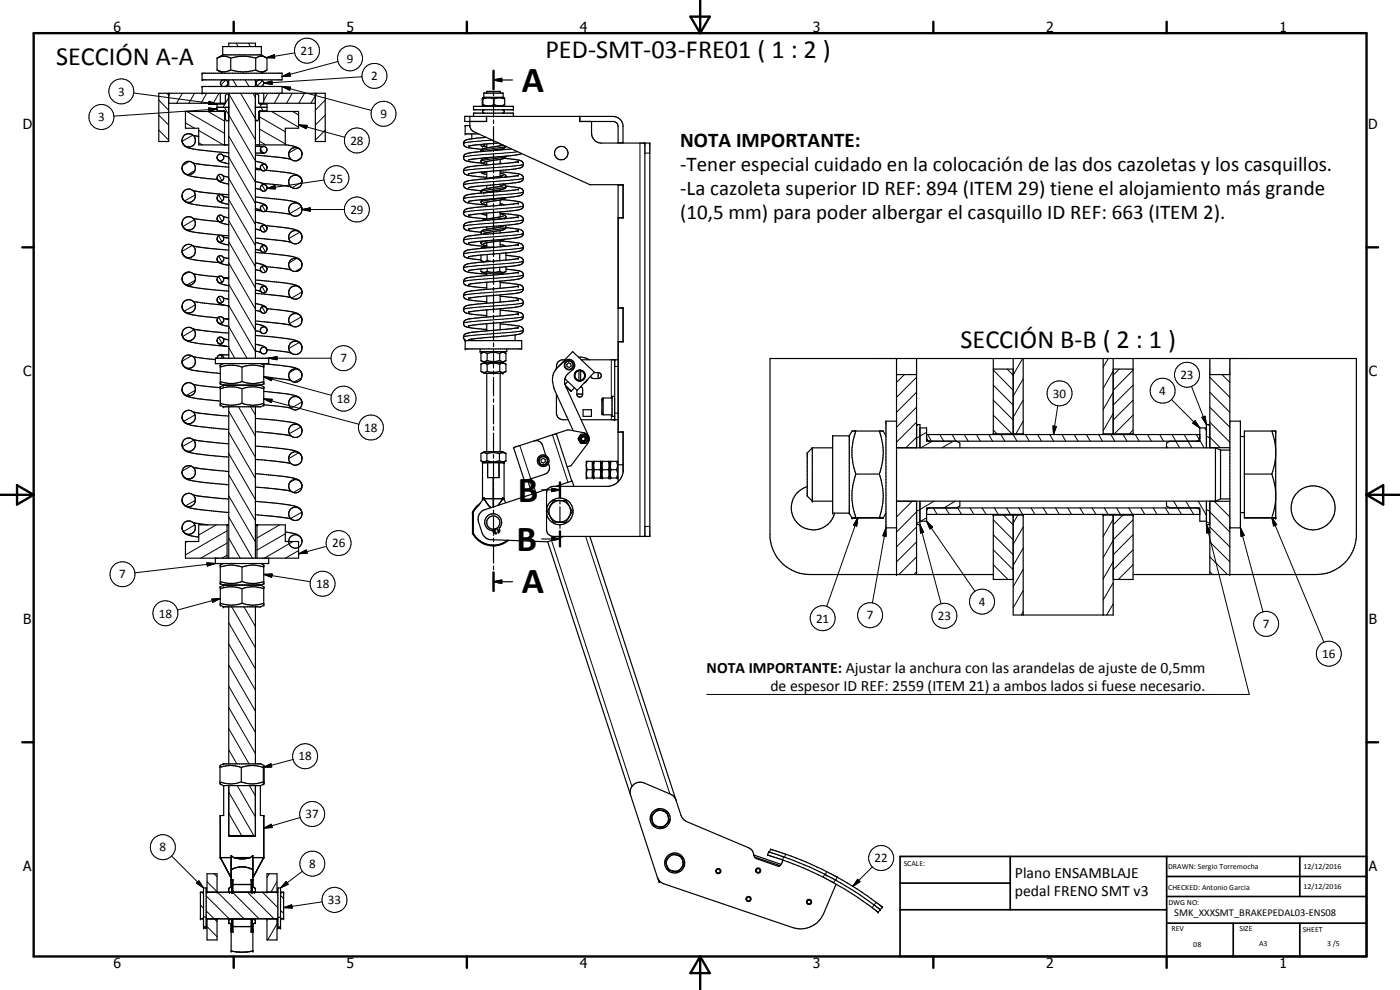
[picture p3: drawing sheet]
<svg xmlns="http://www.w3.org/2000/svg" width="420mm" height="297mm" viewBox="0 0 420 297" stroke-linecap="round" stroke-linejoin="round" font-family="sans-serif">
<defs><g id="words">
<g font-size="11">
<text x="156.6" y="27.5">A</text>
<text x="155.4" y="150.6">B</text>
<text x="155.1" y="165.2">B</text>
<text x="156.6" y="178.1">A</text>
</g>
<g font-size="7.9">
<text x="163.7" y="17.5">PED-SMT-03-FRE01 ( 1 : 2 )</text>
<text x="16.8" y="19.5">SECCIÓN A-A</text>
<text x="288.2" y="104.6">SECCIÓN B-B ( 2 : 1 )</text>
</g>
<g font-size="6.3">
<text x="204.2" y="44">NOTA IMPORTANTE:</text>
<text x="204.2" y="51.2">-Tener especial cuidado en la colocación de las dos cazoletas y los casquillos.</text>
<text x="204.2" y="58.4">-La cazoleta superior ID REF: 894 (ITEM 29) tiene el alojamiento más grande</text>
<text x="204.2" y="65.6">(10,5 mm) para poder albergar el casquillo ID REF: 663 (ITEM 2).</text>
</g>
<g font-size="4.7">
<text x="212.1" y="201.8">NOTA IMPORTANTE: Ajustar la anchura con las arandelas de ajuste de 0,5mm</text>
<text x="231.2" y="207.2">de espesor ID REF: 2559 (ITEM 21) a ambos lados si fuese necesario.</text>
<text x="304.6" y="263.5">Plano ENSAMBLAJE</text>
<text x="304.6" y="268.9">pedal FRENO SMT v3</text>
</g>
<g font-size="4.2">
<text x="34" y="9.6">6</text>
<text x="104" y="9.6">5</text>
<text x="174" y="9.6">4</text>
<text x="244" y="9.6">3</text>
<text x="314" y="9.6">2</text>
<text x="384" y="9.6">1</text>
<text x="6.8" y="38.7">D</text>
<text x="410.6" y="38.7">D</text>
<text x="7" y="112.9">C</text>
<text x="410.8" y="112.9">C</text>
<text x="7" y="187.1">B</text>
<text x="410.8" y="187.1">B</text>
<text x="7" y="261.4">A</text>
<text x="410.8" y="261.4">A</text>
<text x="34" y="290.4">6</text>
<text x="104" y="290.4">5</text>
<text x="174" y="290.4">4</text>
<text x="244" y="290.4">3</text>
<text x="314" y="290.4">2</text>
<text x="384" y="290.4">1</text>
</g>
<g font-size="3.9">
<text x="90.2" y="16.5">21</text>
<text x="104.1" y="18.8">9</text>
<text x="35.4" y="28.7">3</text>
<text x="111.4" y="24">2</text>
<text x="114.2" y="35.4">9</text>
<text x="29.5" y="36.4">3</text>
<text x="105.1" y="43.4">28</text>
<text x="99" y="54.8">25</text>
<text x="105.1" y="64.2">29</text>
<text x="102.1" y="108.8">7</text>
<text x="354.3" y="113.7">23</text>
<text x="316" y="119.3">30</text>
<text x="347.9" y="118.5">4</text>
<text x="101.1" y="120.9">18</text>
<text x="109.3" y="129.6">18</text>
<text x="99.6" y="164.2">26</text>
<text x="35.8" y="173.6">7</text>
<text x="94.9" y="176.4">18</text>
<text x="47.7" y="185.3">18</text>
<text x="260.2" y="185.8">7</text>
<text x="293.7" y="181.8">4</text>
<text x="244.9" y="186.8">21</text>
<text x="281.4" y="186.1">23</text>
<text x="379" y="188.4">7</text>
<text x="396.8" y="197.4">16</text>
<text x="89.6" y="228.2">18</text>
<text x="91.7" y="245.5">37</text>
<text x="47.9" y="255.4">8</text>
<text x="92.8" y="260.4">8</text>
<text x="262.5" y="258.7">22</text>
<text x="98.4" y="271.3">33</text>
</g>
<text font-size="3.1" x="352.4" y="275">SMK_XXXSMT_BRAKEPEDAL03-ENS08</text>
<g font-size="2.4">
<text x="271.2" y="259.7">SCALE:</text>
<text x="350.6" y="260.8">DRAWN: Sergio Torremocha</text>
<text x="391.2" y="260.6">12/12/2016</text>
<text x="350.6" y="267">CHECKED: Antonio Garcia</text>
<text x="391.2" y="266.7">12/12/2016</text>
<text x="350.6" y="271.4">DWG NO:</text>
<text x="351.6" y="279.3">REV</text>
<text x="372" y="279.4">SIZE</text>
<text x="391" y="279.6">SHEET</text>
<text x="358.1" y="284.1">08</text>
<text x="377.9" y="283.8">A3</text>
<text x="398.3" y="283.8">3 /5</text>
</g>
</g></defs>
<g fill="none" stroke="#000" stroke-width=".35">
<path d="M65.1 17.4a3.9 3.9 0 0 1 4.1 0M65.1 17.4v3.6M66.8 16.5v-2.5h11.6v2.5M66.8 16.5h11.6M66.8 16.5l-1.7 .9M68.7 14v-1h8v1M69.2 17.4l2-.4a11.9 11.9 0 0 1 5.5 .4M69.2 17.4v3.6M76.7 17.4v3.6M78.4 16.5l1.5 .8M79.9 17.3l.2 .1v3.6l-.2 .1M79.9 17.3a2.73 2.73 0 0 0-3.2 .1"/>
<path d="M50.6 28v14.5h-2.9v-14.5h49.9v14.5h-3v-14.5M50.6 31h17M60.7 28v-2h24v2M60.7 22h24v2h-24zM65.1 21a3.9 3.9 0 0 0 4.1 0M65.1 21l1.7 1M65.1 32.2h3.6M66.1 28v3M67.1 24a1.01 1.01 0 0 0-1 .8 1.01 1.01 0 0 0 .8 1.2M67.4 33.4v10.1M67.4 24a1.01 1.01 0 0 1 1 .8 1.01 1.01 0 0 1-.8 1.2M67.6 33.4h-11.9v5.1h3.9v5h9.1"/>
<path d="M68.7 24v2M68.7 28v79.5M68.7 28.2h-.8l-.3 .5v2.3l-.5 .2h-2v2l2.3 .1 .2 .4v2l.3 .5h.8M69.2 21l2.9 .5a11.3 11.3 0 0 0 4.6-.5M76.7 24v2M76.7 28v79.5M76.7 28.2h.7l.2 .5v2l.2 .4 2.3 .1v2l-2.3 .1-.2 .4v2l-.2 .5h-.7M76.7 32.2h3.4M76.7 21l.5 .3a2.5 2.5 0 0 0 2.7-.2M77.7 31h16.9M77.7 33.4h11.9v5.1h-4v5M77.9 24a1.02 1.02 0 0 0-1 .8 1.02 1.02 0 0 0 .7 1.2"/>
<path d="M77.9 33.4v10.1M78.1 24a1.01 1.01 0 0 1 1.1 .8 1.01 1.01 0 0 1-.8 1.2M79.2 28v3M79.9 21.1l-1.5 .9M141 34.9v3.1l.4 .9 .7 .6 34.8 15.9h10.1v10h-1.5v27h1.5v10.2h-1.5v27h1.5v11.9a5.1 5.1 0 0 1-4.4 4.4h-16.6a2.09 2.09 0 0 0-2 2.1v4.8M141 37.7h-1.4v2.5h4.1M142.1 34.9v-.9h12v.9M142.1 31.9h12v1h-12zM144.8 29.5v.1M144.9 31.7h.1M144.9 29.4v2.3M144.9 31.7l.3 .2"/>
<path d="M144.9 31.5a5.4 5.4 0 0 0 3.4 0M145.2 29.2v-1.3h5.8v1.3M145.2 29.2h5.8M145.2 29.2l-.3 .2M145.4 32.9a.51 .51 0 0 0-.6 .5 .51 .51 0 0 0 .6 .6M146 34.9v1.5h-6.5v-1.5h44.5a3 3 0 0 1 3 2.6v5.4M146.1 27.9v-.5h4v.5M148.1 29.6l-1.8-.2-1.4 .3M148.1 29.6l.2 .1M148.1 24l2.5-.5v1zM148.1 21.2v5.6M148.1 27.7v1"/>
<path d="M148.1 29.6v5.6M148.1 36v1.1M148.1 38v5.5M148.1 24h5.7M148.3 29.7a4.2 4.2 0 0 1 3.2 0M148.3 31.5a4.4 4.4 0 0 0 3.2 0M148.3 29.7v1.8M150.8 32.9a.51 .51 0 0 1 .5 .5 .51 .51 0 0 1-.5 .6M151 29.2l.5 .5M151.5 31.5l-.5 .4M151.5 29.7v1.8M174 34.9v1.5h10.3l.8 .5 .4 1v5"/>
<path d="M177.5 36.4v3.5a3 3 0 0 0 2.7 3h14.8v118.1h-29a2.09 2.09 0 0 1-2-2.1v-4.8M54.6 58.9l.1 .4M54.6 50.6l.6 1.2M54.6 42.3l.1 .4M54.7 59.3a3.2 3.2 0 0 0 3.2 2l10.8 1.2M54.7 42.7a4.4 4.4 0 0 0 3.9 2.1l10.1 1M54.7 42.7l.4 .7M55.2 51.9l.2 .1M55.4 52a2.01 2.01 0 0 1-.2-3 2.01 2.01 0 0 1 3 .1 2.01 2.01 0 0 1 0 2.6 2.01 2.01 0 0 1-2.5 .5M55.4 52l.3 .2M55.7 52.2a29.6 29.6 0 0 0 8 1.5l1.6 .1a1.01 1.01 0 0 0 1.4 .4 1.01 1.01 0 0 0 .3-1.5M57.9 48.9l4 .6 6.8 .7"/>
<path d="M57.9 57.2l4 .6 6.8 .7M57.9 40.6h.2M58.1 40.7a2.02 2.02 0 0 0-2.5-.3 2.02 2.02 0 0 0-.9 2.3M58.1 40.7a2.03 2.03 0 0 1 0 2.8 2.03 2.03 0 0 1-2.7 .2M58.1 40.6l1.5 .3M65.1 59.4l.1 .2M65.1 59.4l.1 .5M65.1 53.3l.1 .2M65.1 53.3l.1 .5M65.1 47.2l.1 .2M65.1 47.2a2.61 2.61 0 0 0 2.6 1.7l1 .2M65.2 59.8l.1 .2"/>
<path d="M65.2 53.7a4.1 4.1 0 0 0 3.1 1.5h.4M67 52.7l1.7 .5M67 58.8a1 1 0 0 1-.3 1.5 1 1 0 0 1-1.4-.3M67 46.7a.99 .99 0 0 0-1.2-.5 .99 .99 0 0 0-.7 1M67 58.8a1 1 0 0 0-1.2-.3 1 1 0 0 0-.7 .9M67 46.7a1 1 0 0 1-.3 1.3 1 1 0 0 1-1.4-.2M67 46.7l1.7 .4M67 52.7a1 1 0 0 0-1.2-.3 1 1 0 0 0-.7 .9M67 58.8l1.7 .5M76.7 43.9h2.6a1.01 1.01 0 0 1 .8 1 1.01 1.01 0 0 1-.8 1h-2.6M76.7 43.5h8.9M76.7 46.5l6.7 .7 3.9 .6"/>
<path d="M76.7 56.5l1.6 .4M76.7 54.5l2.5 .6 .8 .7M76.7 59.1l6.8 .7a15.8 15.8 0 0 1 6.4 1.4l.4 .6M76.7 50.8l1.7 .2M76.7 48.4l1.6 .4a1.97 1.97 0 0 1 1.8 1.3M76.7 50.4l1.6 .4M78.3 50.8l.9 .5 .5-.2M78.9 55l8.4 1M79.2 43.9a1 1 0 0 0-1.1 .9 1 1 0 0 0 .8 1.1M79.7 51.1l2.1 .2a30.9 30.9 0 0 1 7.6 1.3 2.2 2.2 0 0 1 1.2 1.7M80 55.8a1 1 0 0 0-1.4-.3 1 1 0 0 0-.3 1.4M80 55.8l.1 .4"/>
<path d="M80.1 50.1a1.01 1.01 0 0 0-1.4-.8 1.01 1.01 0 0 0-.4 1.5M80.1 50.1l-.4 1M80.1 56.2a1 1 0 0 1-.6 1.1 1 1 0 0 1-1.2-.4M85.6 43.4l1.3 .2a5.3 5.3 0 0 1 3.2 1.3M90.2 45l.4 1.1M140.7 56.3h.1M141.6 40.2v1.5M144.4 51.6l.5 .5 1.2 .3M144.6 44.8l-.3 .7M144.9 43.9h1.2M145.1 59.9a.75 .75 0 0 0-.7 .8 .75 .75 0 0 0 .8 .6l.9 .2M145.3 43.2a.51 .51 0 0 1-.4 .7 .51 .51 0 0 1-.6-.6"/>
<path d="M145.9 41.2l-2.9 .2a7.2 7.2 0 0 0-3.7 1l-.2 1a2.27 2.27 0 0 0 2.5 1l3.1 .4M146.1 43.2v1.2M146.1 47.3v.1M146.1 48.4v1.1M146.1 51.5v2M146.1 55.6v1M146.1 57.6v.2M146.1 47.4l-1.4 .4a.64 .64 0 0 0-.4 .6 .64 .64 0 0 0 .4 .6l1.4 .3M146.1 51.5h.2M146.1 51.5l-.9 .2M147.1 47.2l-1 .2M147.2 45.2l-6 .6a1.7 1.7 0 0 0-2.1 1.4 1.62 1.62 0 0 0 1.9 1.3l3.7 .4"/>
<path d="M147.2 45.2l-.4 .1M147.4 47.2l-6.8 .8M148.1 44.4v1.1M148.1 46.3v5.6M148.1 52.7v1.1M148.1 54.7v5.5M149.6 42.9l-9 1M150.1 43.1v.6M150.1 44.7v.3M150.1 47.8v1.3M150.1 51.1v1.8M150.1 55.3v.6"/>
<path d="M150.1 56.9v.5M150.1 60v1.6M150.1 52l.6 .1a.95 .95 0 0 1 1.1 1M150.1 51.6l4.9 .5a1.71 1.71 0 0 1 2.1 1.4 2.4 2.4 0 0 1-2.5 1.4l-11.8 1-2.2 .4M150.1 48.9l.6 .2M150.1 56.9l-4.9 .9M150.6 59.9l1.5 .1a10.1 10.1 0 0 1 4.7 1 1.24 1.24 0 0 1 .1 1.4 1.24 1.24 0 0 1-1.3 .6l-9.5 .9M150.9 55.2l.6 .2 .3 .5M150.9 55.7l-4.6 .9a1.7 1.7 0 0 0-2 .9l.2 .4M150.9 55.7h.1M150.9 43.5l-6.3 1.3M151 52.6l-5.7 1.1"/>
<path d="M151.3 47.5l3 .3a2.96 2.96 0 0 1 2.8 1.3 1.9 1.9 0 0 1-2.3 1.6l-14.2 1.4M151.8 59.3l-.4 .4-.9 .2-5.3 1M151.8 46.9a1.43 1.43 0 0 1-1.4 .9l-5.2 .9M151.8 55.9v.3a1.54 1.54 0 0 1-1.7 .7M151.8 55.9a9.4 9.4 0 0 1 5.1 1 1.28 1.28 0 0 1-.1 1.4 1.28 1.28 0 0 1-1.3 .5l-14.9 1.7M151.8 43.9a2.99 2.99 0 0 1-2.6 1l-2 .3M153.5 44.7l-6.3 .5M155.5 48.5l-9.9 1a21.5 21.5 0 0 0-6.2 1 1.2 1.2 0 0 0-.2 1.4 1.2 1.2 0 0 0 1.2 .7l5.7 .6M155.5 52.6l-15.1 1.7a1.23 1.23 0 0 0-1.3 1.2 1.23 1.23 0 0 0 1.4 1.2l3.9 .5M155.5 56.8l-14.5 1.5a1.45 1.45 0 0 0-1.7 1.9 7.2 7.2 0 0 0 4.2 1.1l2.5 .2M155.5 56.8h.1M156.5 46.1l-2.3 .5-7 .6"/>
<path d="M185.5 55.4v89.2M185.5 42.8h1.5M185.5 55.5h1.5M187 55.4v10M193.5 42.9v118.1M54.6 75.6a2 2 0 0 1 2-2.3 2 2 0 0 1 2 2.2 2.01 2.01 0 0 1-3.2 1.4M54.6 75.5l.5 1.2M54.6 67.2l.1 .4M54.6 75.6l.2 .5M54.7 67.6a2.01 2.01 0 0 1 2-2.6 2.01 2.01 0 0 1 1.8 2.8 2.01 2.01 0 0 1-3.1 .8M54.7 67.6l.9 1.2M54.7 67.6l.1 .3"/>
<path d="M54.9 76.2a3.2 3.2 0 0 0 2.7 1.7l8.2 .9M54.9 68.1l.2 .2M55.7 68.9a28.6 28.6 0 0 0 9 1.5l4 .3M57.9 73.8l10.8 1.3M57.9 65.5l7.7 1M65.1 65.5a1 1 0 0 1 1.4-.9 1 1 0 0 1 .4 1.5 1 1 0 0 1-1.6 0M65.1 65.5l.1 .2M65.1 65.5l.2 .6M65.2 78.1a1.01 1.01 0 0 1 .9-1.4 1.01 1.01 0 0 1 1 1.4 1.01 1.01 0 0 1-1.7 .3M65.2 78.1l.2 .4M65.3 72.2a1 1 0 0 0 1.7 0 1 1 0 0 0-.8-1.5 1 1 0 0 0-1 1.3 4.6 4.6 0 0 0 3.5 1.5M65.3 60l.9 .7 2.5 .6"/>
<path d="M65.3 78.3l.1 .1M65.3 66.1l.3 .4M65.4 78.5l1.6 .8 1.7 .3M65.6 66.5l1.1 .5 2 .4M67 71.1l1.7 .4M67 77.2l1.7 .4M67 65l1.7 .4M76.7 71.4l6.7 .7 3.9 .6M76.7 60.6l2.5 .6 .8 .7M76.7 75.7l6.3 .6a19.1 19.1 0 0 1 6.9 1.5l.1 .2M76.7 74.8l1.6 .4M76.7 62.6l1.6 .4"/>
<path d="M76.7 63.1l1.9 .2M76.7 72.8l1.8 .4a2.07 2.07 0 0 1 1.6 1.3M76.7 66.7l1.8 .4a2.07 2.07 0 0 1 1.6 1.3M76.7 78.9l2.5 .6 .8 .7M76.7 68.7l1.6 .4M78.3 63l.3 .3M79.6 63.4l7.7 1M79.7 67.7l3.1 .3a18.6 18.6 0 0 1 7.1 1.5l.6 .9M80 68a.99 .99 0 0 0-1.4-.3 .99 .99 0 0 0-.3 1.4M80 61.9a1.02 1.02 0 0 1-.2 1.3 1.02 1.02 0 0 1-1.2 .1M80 61.9a1 1 0 0 0-1.4-.2 1 1 0 0 0-.3 1.3M80 68.2l.1 .2"/>
<path d="M80.1 68.4a1 1 0 0 1-.6 1.1 1 1 0 0 1-1.2-.4M80.1 74.5a1 1 0 0 1-.6 1.1 1 1 0 0 1-1.2-.4M80.1 74.5a1.01 1.01 0 0 0-1.3-.8 1.01 1.01 0 0 0-.5 1.5M90.1 61.5a1.99 1.99 0 0 0-3 .1 1.99 1.99 0 0 0 .4 2.9l.8 .3a1.99 1.99 0 0 0 2.2-2.5M90.2 61.6l.1 .2M90.2 69.9a2.02 2.02 0 0 0-3.3 .2 2.02 2.02 0 0 0 1.4 3.1 2.06 2.06 0 0 0 2.2-1.3v-1.5M90.3 70l.1 .2M90.3 61.8l.2 .5M90.5 78.6v.3M90.5 62v.3M90.5 70.4l.1 .6M90.5 78.9l.1 .4"/>
<path d="M90.5 62.3l.1 .4M140.7 68.7h.1M144.3 69.6l.5 .8M144.3 76.5v1.7M144.3 78.2l.8 .3 1.1-.3M144.3 78.2l.8 .4M144.5 72.4a.8 .8 0 0 0 .1 .9 .8 .8 0 0 0 .8 .3l.7 .1M144.5 72.4h.1M144.6 64.1l-4 .5M144.6 64.1l1.5 .5M145.1 78.6l-4.2 .5a1.38 1.38 0 0 0-1.5 .6 1.38 1.38 0 0 0 .1 1.6l1.7 .5 4.9 .5M146.1 60.6v1.3"/>
<path d="M146.1 63.9v1.8M146.1 68.1v.7M146.1 69.8v.4M146.1 72.9v1.3M146.1 63.9l-1.5 .2M146.1 65.7l-1.5 .5M146.2 76.4v1.8M146.2 78.2l1.1 .2M146.2 76.4l-5.6 .6M147.9 74.2l-6.4 .6a2.03 2.03 0 0 0-2.4 1.4 2.07 2.07 0 0 0 2.5 1.4l2.7 .4M148.1 61.1v1M148.1 63v5.6"/>
<path d="M148.1 69.5v1M148.1 71.4v5.6M148.1 77.9v1M148.1 79.8v5.5M148.4 74.2h-3.5l-.6 .3M150 76.1v2.1M150 78.2h-.1M150 78.2l-4.9 .4M150.1 64.2l1.4 .4 .3 .4-.2 .6M150.1 63.6v1.5M150.1 67.7v.4M150.1 69.1v.8"/>
<path d="M150.1 72.2v1.8M150.1 64l4.2 .4a3 3 0 0 1 2.7 1 1.64 1.64 0 0 1-2.1 1.8l-14.3 1.5M150.1 72.3l4.9 .5a1.67 1.67 0 0 1 2 1.8l-1 .8-4.4 .5M150.1 61.1l1.2 .4M150.1 73.4l1.6 .5M150.1 68.1l-5 .9-.8 .6M150.9 64.9l-4.8 .8M150.9 67.9l-.8 .2M150.9 67.9h.1M150.9 64.9h.1M151.5 67.6a.73 .73 0 0 1 .3 .8 .73 .73 0 0 1-.7 .6l-5.9 1M151.5 71.8l-1.2 .4-5.1 .9"/>
<path d="M151.6 75.9l.2 .1v2M151.6 75.9l-5.4 .5M151.8 68.3a9.4 9.4 0 0 1 5.1 1.1 1.28 1.28 0 0 1-.1 1.4 1.28 1.28 0 0 1-1.3 .5l-14.9 1.6M151.8 76.6l3.9 .5a1.27 1.27 0 0 1 1.4 1.4 1.27 1.27 0 0 1-1.6 1.1l-3.6 .5M155.5 61l-14.6 1.5a1.38 1.38 0 0 0-1.5 .6 1.38 1.38 0 0 0 .1 1.6l2.4 .6 4.2 .4M155.5 69.3l-13.9 1.4a2.03 2.03 0 0 0-2.5 1.4 1.72 1.72 0 0 0 2.1 1.3l4.9 .6M155.5 65.1l-4.1 .6-10.5 .9a1.45 1.45 0 0 0-1.6 2 9.7 9.7 0 0 0 5 1M155.5 77.5l-5.5 .7M155.5 73.4l-7.1 .8M185.5 65.3h1.5M54.6 92.2a2.01 2.01 0 0 1 1.7-2.3 2.01 2.01 0 0 1 2.3 1.7 2.01 2.01 0 0 1-1.5 2.3h-1.1l-.6-.4M54.6 92.1l.3 .8"/>
<path d="M54.6 83.8l.1 .4a3.1 3.1 0 0 0 3.2 1.9l10.8 1.3M54.6 92.2l.3 .7M54.9 92.9l.4 .5M54.9 92.9a4.8 4.8 0 0 0 4.2 1.8l6.3 .7M54.9 84.7a2.01 2.01 0 0 1 .9-2.9 2.01 2.01 0 0 1 2.7 1.2 2.01 2.01 0 0 1-1.4 2.6l-1.2-.1-.9-.8M57.9 98.7l10.8 1.2M57.9 90.4l9.4 1.2M57.9 82.1l7.6 1M65.1 83.8a1 1 0 0 1 1.3-.9 1 1 0 0 1 .6 1.4 1 1 0 0 1-1.6 .2M65.1 96a1.01 1.01 0 0 1 1.4-1 1.01 1.01 0 0 1 .5 1.6 1.01 1.01 0 0 1-1.7 0M65.1 89.9a1.01 1.01 0 0 1 1.4-.9 1.01 1.01 0 0 1 .4 1.6 1.01 1.01 0 0 1-1.7-.3M65.1 83.8l.1 .4"/>
<path d="M65.1 89.9l.1 .4M65.1 96l.1 .4M65.1 83.8l.1 .3M65.1 89.9l.1 .3M65.2 96.4a4.1 4.1 0 0 0 3.1 1.5h.4M65.2 84.2l.2 .4M65.2 90.3l.2 .3M65.2 96.4l.1 .2M65.3 84.4l.1 .1M65.4 84.6l1.1 .7 2.2 .4M65.5 90.8l1.7 .7M66.9 83.2l1.8 .2"/>
<path d="M67 89.4l1.7 .4M67 83.3l1.7 .4M67 95.5l1.7 .4M67.1 95.5l1.6 .2M67.2 91.5l1.5 .3M76.7 85l2.5 .6 .8 .7M76.7 88l7 .7 3.6 .6M76.7 96.3l6.7 .6 3.9 .7M76.7 84l6.3 .6a16.8 16.8 0 0 1 6.9 1.5l.4 .6M76.7 93.1l1.6 .4M76.7 97.2l.8 .2a2.89 2.89 0 0 1 2.6 1.5M76.7 91.1l1.8 .4a2.02 2.02 0 0 1 1.6 1.3"/>
<path d="M76.7 80.9l1.6 .4M76.7 87l1.6 .4M76.7 99.2l1.6 .5M79.8 80l7.5 1M80 86.3a.99 .99 0 0 0-1.4-.3 .99 .99 0 0 0-.3 1.4M80 80.2a.99 .99 0 0 0-1.4-.3 .99 .99 0 0 0-.3 1.4M80 80.2l.1 .4M80 86.3l.1 .4M80 80.3l.1 .3M80 86.4l.1 .3M80.1 92.6l7.9 1 1.9 .8 .6 1.1M80.1 80.6a1 1 0 0 1-.6 1.1 1 1 0 0 1-1.2-.4"/>
<path d="M80.1 86.7a1 1 0 0 1-.6 1.1 1 1 0 0 1-1.2-.4M90.1 86.4a1.98 1.98 0 0 0-3.3 .5 1.98 1.98 0 0 0 1.7 2.8 1.98 1.98 0 0 0 2-2.5M90.1 94.7a2.01 2.01 0 0 0-2.3-.5 2.01 2.01 0 0 0-1.2 2.1l.8 1.3M90.2 86.4l.1 .3M90.3 94.9l.3 .6M90.3 86.7l.2 .5M90.5 86.9v.3M90.5 95.5l.1 .4M90.5 87.2l.1 .3M90.6 95.5a2.02 2.02 0 0 1-.9 2.2 2.02 2.02 0 0 1-2.3-.1M140.7 81.2h.1M140.7 93.6h-.1"/>
<path d="M140.7 93.6h.1M140.7 97.7l-.1 .1M140.7 97.7h.1M141.6 99.7h.1M141.8 99.7l-.5 .1a1.84 1.84 0 0 0-2.2 1.5l.8 .9M144.3 80.7v.7M144.3 81.4l1 .6h5.6l.9-.6M144.3 81.4l1 .3 .9-.3M146.1 82v.7M146.1 84.7v2.1M146.1 88.8v2.2M146.1 93v2.1"/>
<path d="M146.1 97.2v2.1M146.2 80.5v.9M146.2 81.4a6.1 6.1 0 0 0 3.8 0M148.1 86.2v1M148.1 88.1v5.6M148.1 94.6v1M148.1 96.5v5.6M150 80.2v1.2M150 81.4a1.76 1.76 0 0 0 1.8 0M150.1 82v.3M150.1 84.3v2.2M150.1 88.5v2.1"/>
<path d="M150.1 92.6v2.2M150.1 96.8v2.1M150.1 84.8h1.1a13.6 13.6 0 0 1 5.5 1.1 1.4 1.4 0 0 1 0 1.5 1.4 1.4 0 0 1-1.5 .5l-14.6 1.6M150.1 97.2l1.1 .1a13.6 13.6 0 0 1 5.5 1 1.36 1.36 0 0 1 0 1.6 1.36 1.36 0 0 1-1.5 .5l-14.6 1.5M150.1 88.9l1.1 .1a13.6 13.6 0 0 1 5.5 1 1.27 1.27 0 0 1 .1 1.4 1.27 1.27 0 0 1-1.3 .6l-14.7 1.6M150.1 93l.5 .1a18.1 18.1 0 0 1 6 .9 1.26 1.26 0 0 1 .3 1.5 1.26 1.26 0 0 1-1.4 .7l-14.7 1.5M151.8 80.1v1.3M151.8 80.8l3.9 .4a1.27 1.27 0 0 1 1.4 1.4 1.27 1.27 0 0 1-1.6 1.1l-14.9 1.6M151.9 80.1l-11.3 1.1M155.5 98.3l-13.9 1.4M155.5 85.9l-14.6 1.5a1.45 1.45 0 0 0-1.6 1.9l.3 .4 1.3 .3 5.2 .6M155.5 81.7l-13.9 1.4a2.03 2.03 0 0 0-2.5 1.4 1.72 1.72 0 0 0 2.1 1.4l4.9 .5"/>
<path d="M155.5 94.1l-9.9 1.1a16.8 16.8 0 0 0-6.2 1 1.18 1.18 0 0 0-.2 1.4 1.18 1.18 0 0 0 1.2 .6l5.7 .6M155.5 90l-14.6 1.5a1.45 1.45 0 0 0-1.6 2 6 6 0 0 0 3.8 .9l3 .3M185.5 92.5h1.5M187 92.4v10.2M54.6 100.4l.1 .4M54.6 108.7l.2 .6M54.6 117l.8 1.4M54.7 100.8a2.01 2.01 0 0 1 2-2.6 2.01 2.01 0 0 1 1.9 2.6 2.01 2.01 0 0 1-3.1 1.1M54.7 100.8l.7 1.1M54.7 100.8a4.2 4.2 0 0 0 4.1 2.1l9.2 1M54.8 109.3a4.6 4.6 0 0 0 4.2 2l7.1 .8M54.9 109.5a1.98 1.98 0 0 1 1.6-2.9 1.98 1.98 0 0 1 2 2.6 1.98 1.98 0 0 1-3.1 .9"/>
<path d="M54.9 109.5l.2 .4M55.4 118.5a16.9 16.9 0 0 0 6.5 1.4l4.2 .5M57.9 107l6.7 .9M57.9 115.3l8.2 1M64.6 107.5h16v1.6h-16zM65.3 102.7l.5 .5 .9 .4 2 .4M66.1 114.5l2.5 .6h1.5l2.5-.6M66.1 110.2a9.1 9.1 0 0 1 6.5 0M66.1 116.6l2.5-.5h1.9l2.1 .5M66.3 106.5l.5 .3 .3 .7M67 101.6l1.7 .4M67 115.6l-.9 .5v5.5l.9 .4h11.3l.9-.4v-5.5l-.9-.5"/>
<path d="M67 109.1l-.9 .5v5.5l.9 .5M67 115.6h11.3M68.7 106.5h-2.8l-.5 .3-.3 .7M72.6 114.5l2.5 .6h1.6l2.5-.6M72.6 110.2v4.3M72.6 116.6v4.4M72.6 110.2a9.1 9.1 0 0 1 6.6 0M72.6 116.6l2.5-.5h1.9l2.2 .5M76.7 100.6l6.3 .6a19.1 19.1 0 0 1 6.9 1.5l.4 .6M76.7 103.3l1.6 .3a2.08 2.08 0 0 1 1.8 1.4M76.7 105.3l1.6 .4M79.2 117.4l7.7 .9 1.9 .4 1 .6"/>
<path d="M79.2 113.2l8.1 1M80.1 104.9l7.2 1M80.1 104.9a1.02 1.02 0 0 1-.6 1.2 1.02 1.02 0 0 1-1.2-.4M80.1 104.9a1.01 1.01 0 0 0-1.4-.6 1.01 1.01 0 0 0-.4 1.4M90 119.4l.5 .8M90.1 111.3a2 2 0 0 0-3.3 .6 2 2 0 0 0 1.9 2.8 2 2 0 0 0 1.8-2.8M90.1 111.3a8.4 8.4 0 0 0-5.4-1.6l-6.4-.6 .9 .5v5.5l-.9 .5M90.1 111.3l.3 .3M90.2 119.7a2.01 2.01 0 0 0-3.3 .3 2.01 2.01 0 0 0 1.5 2.9 2.01 2.01 0 0 0 2.2-2.5M90.2 111.4l.3 .5M90.2 119.8l.3 .4M90.3 103.3a2.01 2.01 0 0 0-3.3 0 2.01 2.01 0 0 0 1.3 3 2 2 0 0 0 2.2-2.5"/>
<path d="M90.3 103.3l.2 .5M90.5 103.5v.3M90.5 111.9l.1 .6M90.5 103.8l.1 .4M139.6 102.2h17v2.5h-17zM141.6 101.7v.5M144.1 104.7v.8h8v-.8M144.3 106v2.2M144.3 109.3v2.1M144.3 111.4l1 .6h5.6l.9-.6M144.3 111.4l1 .4 .9-.4M144.3 109.3a1.61 1.61 0 0 1 1.9 0"/>
<path d="M144.3 108.2a1.61 1.61 0 0 0 1.9 0M144.3 106a1.45 1.45 0 0 1 1.9 0M144.3 108.2l1 .6M145.3 108.8h5.6M145.3 108.8l-1 .5M145.3 105.5l-1 .5M146.1 112v23.6M146.2 111.4a5.4 5.4 0 0 0 3.8 0M146.2 109.3l.3-.1a5.8 5.8 0 0 1 3.5 .1M146.2 106v2.2M146.2 109.3v2.1M146.2 108.2h.3a5.8 5.8 0 0 0 3.5 0"/>
<path d="M146.2 106a5.4 5.4 0 0 1 3.8 0M148.1 102.9v1.1M148.1 104.9v5.5M148.1 111.3v1.1M148.1 113.2v5.6M148.1 119.7v1M150 111.4l.9 .4 .9-.4M150 109.3a1.76 1.76 0 0 1 1.8 0M150 106v2.2M150 109.3v2.1M150 108.2a1.76 1.76 0 0 0 1.8 0M150 106a1.55 1.55 0 0 1 1.8 0"/>
<path d="M150.1 112v23.6M150.9 108.8l.9 .5M150.9 105.5l.9 .5M151.8 106v2.2M151.8 109.3v2.1M151.8 108.2l-.9 .6M154.6 100.5v1.7M166.7 110.9h.1M167 110.7l-.3 .2M167 118.2v5.8a2 2 0 0 0 2 1.9h1.5M167.5 110.1l4.4-4.6 6.5 6.2-5.2 5.4-3.7-3.5M169.5 107.9a2.16 2.16 0 0 0-2.5 2.7"/>
<path d="M169.8 116l1.5 1.3 1.1-1M170.1 109.3l.5-.4 .7 .2 .1 .7-.6 .5-.6-.3zM170.4 114.5l-.8 .8M172.5 113.4a1.3 1.3 0 0 0 1.2 .9M172.5 113.2h-.1M173.1 118.2h1.8M173.4 114.2a1.62 1.62 0 0 1-.6-2.6 1.62 1.62 0 0 1 2.6 .3 1.62 1.62 0 0 1-1.2 2.4M173.6 114.2l-.1 .1M173.6 107.1a5.5 5.5 0 0 1 3.3 .8M173.7 114.1v.2M173.7 114.3h.5M173.8 111.3a1.46 1.46 0 0 0-1.3 1.4 1.46 1.46 0 0 0 1.2 1.4"/>
<path d="M173.8 111.1v.2M173.8 111.3l-.1 2.8M173.8 111.1h.5M173.8 111.1a1.56 1.56 0 0 0-1.3 2M174.2 114.1v.2M174.3 111.3a1.46 1.46 0 0 1 1.2 1.4 1.46 1.46 0 0 1-1.3 1.4M174.3 111.1v.2M174.3 111.3l-.1 2.8M174.3 111.1l.9 .6M174.3 116l.5 .4 .1 1.9a.88 .88 0 0 1-.8 .8 .88 .88 0 0 1-1-.6v-1.5M174.4 107.9h11.1M175.4 111.9a1.62 1.62 0 0 1-.1 1.8 1.62 1.62 0 0 1-1.6 .6"/>
<path d="M176.3 113.8l-1.1 1.2M178.3 111.8h1.3a.89 .89 0 0 1 .9 .9 .89 .89 0 0 1-.9 .9l-1.7-.1-.7-.6M179.5 111.8v1.8M183.7 119.4h-2.7l-.3 .4v4.4l.3 .3h2.7M184.5 118.9h-.8v6h.8M184.5 107.9v18M185.5 102.5h1.5M269.1 112.4h6M269.1 107.6v64.8M275.1 107.6v26.8M298.1 110.7h6M298.1 107.6v22.8"/>
<path d="M304.1 107.6v22.8M307.1 107.6v22.8M331.1 107.6v22.8M334.1 107.6v22.8M334.1 110.7h6M340.1 107.6v22.8M363.1 112.4h6M363.1 107.6v26.8M369.1 107.6v64.8M54.6 125.3l.1 .2M54.6 133.6l.1 .4M54.7 134a4.1 4.1 0 0 0 3.9 2.1l10.1 1.1"/>
<path d="M54.7 125.7a2 2 0 0 0 3.2 .9 2 2 0 0 0-.4-3.3 2 2 0 0 0-2.9 1.6 2.58 2.58 0 0 0 2.6 2.7l11.5 1.3M54.7 134l.2 .4M54.9 134.5l.2 .2M57.9 123.6l2.7 .5 8.1 .7M57.9 131.9l.2 .1M58.1 132l3.1 .5 7.5 .6M58.1 132a1.99 1.99 0 0 0-3.3 .6l-.1 1.4M58.1 132a2.01 2.01 0 0 1 0 2.8 2.01 2.01 0 0 1-2.7 .2M66.1 121a9.1 9.1 0 0 0 6.5 0M68.7 122v45.5M72.6 121a9.1 9.1 0 0 0 6.6 0M76.7 137.8l10.6 1.3"/>
<path d="M76.7 129.5l10.5 1.2M76.7 122v45.5M76.7 133.8l6.3 .6a19.6 19.6 0 0 1 6.7 1.4M76.7 125.5l6.3 .6a22.1 22.1 0 0 1 6.5 1.3l.8 .7M79.2 121.5l8.1 1M87.2 130.7l.1 .1M89.7 135.9l.5 .4M90.3 136.4a2 2 0 0 0-3.4 0 2 2 0 0 0 1.5 3.1 2 2 0 0 0 2.1-2.8M90.3 128.1a2.03 2.03 0 0 0-2.9-.4 2.03 2.03 0 0 0-.2 3M90.3 128.1l.2 .6M90.3 136.4l.3 1M90.3 136.4l.1 .3"/>
<path d="M90.4 128.3l.1 .4M90.5 120.2v.2M90.5 128.7a2.01 2.01 0 0 1-.9 2.3 2.01 2.01 0 0 1-2.4-.3M90.5 120.4l.1 .4M90.5 128.7l.1 .4M144.4 136.1l.9-.5h5.6l.9 .5M144.4 138.3l.9 .5M146.1 136.1a6.7 6.7 0 0 1 3.8 0M146.1 136.1a1.61 1.61 0 0 0-1.8 0v2.2l.7 .3 1.1-.3M146.1 138.3a5.8 5.8 0 0 0 3.8 0M146.1 136.1v2.2M146.3 138.8v4.5h3.5v-4.5"/>
<path d="M148.1 121.6v5.6M148.1 128v1.1M148.1 130v5.5M148.1 136.4v1.1M148.1 138.3v5.6M149.9 136.1a1.88 1.88 0 0 1 1.9 0M149.9 138.3h.1a1.66 1.66 0 0 0 1.8 0M149.9 136.1v2.2M151.8 138.3l-.9 .5M151.8 136.1v2.2M160.3 132.3l-6.2 2 3.3 10 .9-.3M160.3 132.3h1.4l1 .9 1.1 3.5"/>
<path d="M162.4 137.9l.6-.4 .6 .3v.8l-.5 .3-.7-.3zM164.6 139a2.18 2.18 0 0 1-1.1 3.3l-5.2 1.7M166.9 130.1l-6.6 2.2M166.9 130.1h.1M167 130.1l3.5-1.2 4.5 .9a2.02 2.02 0 0 1 1.6 1.8M167 130.1l4.6 14.3M170 124.8l.1 .1M172 129.2l-5.5-12a5.9 5.9 0 0 1 1-7.1l2.1-1.9a1.77 1.77 0 0 1 2.4 .2 1.77 1.77 0 0 1-.1 2.5l-1.4 1.2a3.1 3.1 0 0 0-.6 4l6.8 14.8M174.3 130.3h1.6l.8 1.4-.9 1.3h-1.5l-.4-.7a1.37 1.37 0 0 1 .3-1.8zM174.3 131.7l.1 .2M174.4 125.9h11.1M174.4 131.3l-.1 .4 .3 .5"/>
<path d="M174.7 132.3l.3 .1M174.8 130.9l-.3 .3M174.9 130.9l.5 .1 .3 .3M175 122.9h2.5v2h-2.5zM175.2 130.9l-.5 .1-.4 .6M175.3 130.9l.5 .5-.1 .7M175.5 130a1.73 1.73 0 0 1 1.1 2.5M175.6 132.2l-.4 .2M175.8 131.4v.3M175.8 131.9l-.5 .5h-.5l-.4-.4M176 138.4h1.7v5h-1.7zM176.2 138.4l-.2 1.3 .2 1.2"/>
<path d="M176.6 131.7l-.2 1.3-5 6.7-1.2 .4M177.7 138.8h.3M178.4 138.4l-.2 1 .2 1.5M180.1 138.4l.2 1.3-.2 1.2M180.5 138.7l-.2-.3h-2.1l-.2 .3v4.4M180.5 138.7l.2-.3h2.1l.2 .3M180.5 138.7v4.4M180.9 138.4l-.2 1 .2 1.5M182.6 138.4a3.2 3.2 0 0 1 0 2.5M183 138.7l.2-.3h2.1l.2 .3M183 138.7v4.4M183.4 138.4l-.2 1 .2 1.5"/>
<path d="M185.1 138.4l.2 1-.2 1.5M185.5 129.7h1.5M185.5 139.4h1.5M187 129.6v12M243.8 134.4v16M243.8 134.4l-1.5 1.5v12.9l1.5 1.6M243.8 134.4h6.1M254.9 130.8l1-1.5h9l1 1.5M254.9 130.8h-5v23.2h5M254.9 130.8v23.2M256.8 129.3a18.6 18.6 0 0 0 0 12.9M263.9 129.3a18.5 18.5 0 0 1 0 12.9"/>
<path d="M269.1 134.3h6M269.1 126.4h-3.2v32h3.2M269.1 134.4h95.7M275.1 127.4h1v7M276.1 128.4h2v4h82v-4h2M278.1 130.4h82M278.1 131.6l.8 .8M287.1 132.4l1 .6v1.4M298.1 130.2h9M331.1 130.2h9M351.1 132.4l-1 .6v1.4M360.1 131.6l-.8 .8"/>
<path d="M363.1 134.3h6M363.1 127.4h-1v7M364.8 134.4v16M364.8 134.4l1.5 .6M366.3 135v14.7M366.3 135h2.8M369.1 126.4h3.2v32h-3.2M372.3 131h1.2M373.5 129.3l9.4 .1v26h-9.4zM381.7 129.3l.9 3.4 .3 2.3M382.9 136.6l-.3 2.3-.9 3.3M54.6 158.5l.6 1.2"/>
<path d="M54.6 141.9l.1 .4M54.6 150.2l.1 .4M54.7 142.3a1.99 1.99 0 0 1 2.4-2.5 1.99 1.99 0 0 1 1 3.3l-.5 .4-1 .2-1.2-.4M54.7 142.3l.5 .8M54.7 142.3a3.8 3.8 0 0 0 3.5 2l10.5 1.2M54.7 150.6l.4 .7M54.7 150.6l.1 .3M54.9 151.1l.2 .2M55.1 151.3a9.3 9.3 0 0 0 5.2 1.7l8.4 .8M55.3 159.9l1.5 .7 2.8 .6M57.9 156.8l4.5 .7M57.9 140.2l3 .5 7.8 .8"/>
<path d="M57.9 148.5h.2M58.1 148.6a2.01 2.01 0 0 0-2.5-.3 2.01 2.01 0 0 0-.9 2.3M58.1 148.6a2.03 2.03 0 0 1-.1 2.9 2.03 2.03 0 0 1-2.9-.2M58.1 148.5l10.6 1.3M68.1 157.5v10M68.7 157.5h-9.1v5h-3.9v5h33.9v-5h-4v-5h-8.9M76.7 154.4l10.5 1.2M76.7 142.1l6.3 .6a19.1 19.1 0 0 1 6.9 1.5l.5 .7M76.7 150.4l6.8 .6a16.9 16.9 0 0 1 6.4 1.5l.4 .5M76.7 146.1l10.6 1.3M77.1 157.5v10M85.6 159.6l2.9 .5 1.5 .8"/>
<path d="M87.2 155.6l.1 .1M89.9 152.6a2.01 2.01 0 0 0-2.7 .2 2.01 2.01 0 0 0 0 2.8M90.2 152.8l.1 .3M90.3 153l.2 .6M90.3 153.1l.2 .5M90.5 145v.3M90.5 153.6a2 2 0 0 1-.8 2.3 2 2 0 0 1-2.5-.3M90.5 145.3l.1 .4M90.5 153.6l.1 .4M141.8 153.7h.2M141.8 159.9h.2M141.8 153.7v6.2"/>
<path d="M141.8 159.9a7 7 0 0 0 10.8 2.2M142 153.7v6.2M142 159.9a6.8 6.8 0 0 0 10.3 2.2M144.1 151l-1.3 1.2-1 1.5M144.8 149.6h.3M144.8 149.6l.1 .2M144.9 149.7v.1M145.1 149.6l-.2 .1M145.2 149.6l2.1 2.7M145.2 149.6h5.7M145.2 149.3l-.1 .3M145.2 149.3v.3"/>
<path d="M145.2 149.3l-3.2 4.4M146.2 154.9a2.54 2.54 0 0 1 3.6 0 2.54 2.54 0 0 1 0 3.6l.2 .8-.4 .6-.1-.9-.3-.1-.2-.4-.5 .2 .1 .4-.2 .2 .6 .8-.8-.2-.3-.6a2.57 2.57 0 0 1-2.2-1.7 2.57 2.57 0 0 1 .5-2.7zM148 143.3v8.8M148.1 144.8v1M148.1 146.7v5.5M148.1 153.1v1.1M148.1 155.1v5.5M149.9 151l-.4 .6M150.9 149.3l.4 .3v-10.8h-6.5v10.8M150.9 149.3l.9 1.5M150.9 149.3v.3M150.9 149.6l-1 1.4"/>
<path d="M158.3 144l1.4 4.3M162.5 147h5.6M164.5 146.7l-18.9 6.2a2.91 2.91 0 0 0-2 3.8l1.1 3.2a3 3 0 0 0 2.7 2l16.9 .7 4.9-1.6M165.2 151.8a3.3 3.3 0 0 0 0 3.3M165.2 151.8l-.5 .8a.98 .98 0 0 0 0 1.7l.5 .8M165.2 155.1l.9 1.6h2.8h.9l1-1.6M165.2 155.1a3.2 3.2 0 0 0 5.6 0M165.4 151.4l-.2 .4M165.6 146.5l2.5 .5-2.5 .5zM166.8 145.9l4.9-1.6 .5 1.6M168 150.2h-1.9l-.7 1.2M168 150.2l-1.2 .2-1.4 1"/>
<path d="M168 150.2h.5M168.1 144.7v4.6M168.1 150.2v1M168.1 152.1v4.5M168.1 157.5v1M168.1 159.4v4.6M168.4 150.2a3.3 3.3 0 0 1 2.4 1.6M168.5 150.2h1.4l.9 1.6M170.8 151.8l.5 .8a1 1 0 0 1 0 1.7l-.5 .8M170.8 151.8l.3 .8a3.1 3.1 0 0 1-.3 2.5M176.2 140.9l-.2 1.3 .2 1.2M176.2 140.9h1.5"/>
<path d="M177.7 143.1h.3M178 143.1l.2 .3h2.1l.2-.3M178.4 140.9h1.7M178.4 140.9l-.2 1 .2 1.5M180.1 140.9l.2 1.3-.2 1.2M180.5 143.1l.2 .3h2.1l.2-.3M180.9 140.9h1.7M180.9 140.9l-.2 1 .2 1.5M182.6 140.9a3.2 3.2 0 0 1 0 2.5M183 143.1l.2 .3h2.1l.2-.3M183.4 140.9h1.7M183.4 140.9l-.2 1 .2 1.5"/>
<path d="M185.1 140.9l.2 1-.2 1.5M242.3 146a6.6 6.6 0 0 0-2.8 11.1 6.6 6.6 0 0 0 11-3.1M243.8 150.4h6.1M254.9 154l.8 1.4M255.7 155.4h.2M255.9 155.4h8.9M256.8 142.2h7.1M256.8 142.2a19 19 0 0 0 0 13.1M263.9 142.2a19.1 19.1 0 0 1 0 13.1M265 155.4h-.1M265.9 154l-.8 1.4h-9.4M269.1 150.4h6"/>
<path d="M269.1 150.4h95.7M275.1 150.4v22M276.1 156.4h2v-4h82v4h2M276.1 150.4v7h-1M278.1 154.3h82M278.9 152.4l-.5 .3-.3 .5M288.1 150.4v1.4l-1 .6M298.1 154.3v19.6h6M298.1 154.6h9M304.1 154.3v30.2h30v-30.2M307.1 154.3v30.2M331.1 154.6h9"/>
<path d="M331.1 154.3v30.2M340.1 154.3v19.6h-6M350.1 150.4v1.4l1 .6M359.3 152.4l.5 .3 .3 .5M362.1 150.4v7h1M363.1 150.4h6M363.1 150.4v22M366.3 149.7h2.8M366.3 149.7l-1.5 .7M372.3 153.8h1.2M373.5 155.3l9.1 .1M373.5 142.2h8.2"/>
<path d="M381.7 142.2l.9 3.5 .3 2.3M382.8 155.4h-.1M382.9 149.6l-.3 2.3-.9 3.4M64.6 167.5v1.6h16v-1.6M66.1 176.7l2.5-.6h1.5l2.5 .6M66.1 174.5l2.5 .5h1.9l2.1-.5M66.1 170.1a9.1 9.1 0 0 1 6.5 0M67 175.6l-.9 .5v5.5l.9 .5h11.3l.9-.5v-5.5l-.9-.5M67 169.1l-.9 .4v5.5l.9 .6M67 175.6h11.3M72.6 176.7l2.5-.6h1.6l2.5 .6M72.6 170.1v4.4"/>
<path d="M72.6 176.7v4.3M72.6 174.5l2.5 .5h1.9l2.2-.5M72.6 170.1a9.1 9.1 0 0 1 6.6 0M78.3 169.1l.9 .4v5.5l-.9 .6M89.9 161a2 2 0 0 0-3.2 1 2 2 0 0 0 2.4 2.4 2 2 0 0 0 1.1-3.2M89.9 161l.7 1.2M90 160.9l.1 .2M148.1 174.5l2.5-.5v1zM148.1 161.5v1M148.1 163.4v5.6M148.1 169.8v1.1M148.1 171.7v5.6"/>
<path d="M148.1 174.5h5.7M162.5 161.7h5.6M164.4 162.5l24.9 76.1M165.6 161.2l2.5 .5-2.5 .5zM177 161l27.5 84 .8 1 .8 .5 18.6 7.9a2.76 2.76 0 0 1 1.6 2.5l.8 .8 6.4 2.2 .6-.2M298.1 172.4h-55a12 12 0 0 1-12-11.2v-53.6h176v53.6a12 12 0 0 1-12.1 11.2h-54.9M66.1 181a9.1 9.1 0 0 0 6.5 0M68.7 182.1v47.1M72.6 181a9.1 9.1 0 0 0 6.6 0M76.7 182.1v47.1M66 230.3l3.2-.6 3.2 .6M66 234.6a8.8 8.8 0 0 0 6.4 0"/>
<path d="M66.1 235.1h.1M66.1 229.8h.1M67.1 235.7v9h-1v12.6M68.7 235.7v15.3h8v-15.3M72.4 230.3l1.3-.4a8.8 8.8 0 0 1 5.3 .4M72.4 234.6a9.7 9.7 0 0 0 6.6 0M72.4 230.3v4.3M78.1 235.7v9h1.1v12.6M79.1 229.7l.2 .6-.1 4.9M79.1 235.1v.1M79.1 229.7l.1 5.5M79.2 229.7h.1"/>
<path d="M79.2 229.7l-.9-.5h-11.3l-.9 .5-.1 .4v4.6l.1 .5 .9 .5h11.3l.9-.5M79.2 229.7h-.1M189.3 238.6a3 3 0 0 1 .8-3.1 3 3 0 0 1 3.2-.6l7.9 3.4 1.1 .7 .6 1.1M189.3 238.6l8 24.7M66.1 257.3h3.3M66.1 257.3l3.3 6.1zM68.7 250.7h8M70.1 257.3h5M70.1 257.3l-.7-.6v9.4M70.1 257.3l2.2 .4M70.1 257.3l1.9 .4h1.3l1.8-.4M75.1 257.3l.8-.6v9.4"/>
<path d="M75.1 257.3l-2.2 .4M75.9 257.3h3.3M79.2 257.3l-3.3 6.1 .6-1.2M79.2 257.3l-2.3 4.3M195.7 246l.2 .7M195.9 246.7l.3 1 2.8 .7 1-1.1M195.9 246.7a2.48 2.48 0 0 0 4.1 .6M196.3 243.9l-1 1.1 .4 1M196.3 243.9l-.6 1v1.1M198.7 243.2l1.4 .3 .3 1.1M198.7 243.2l-1-.2a1.62 1.62 0 0 0-1.4 .9M198.7 243.2l1 .5 .7 .9"/>
<path d="M198.7 243.2l-1.4 .1-1 .6M200.2 247.1l-.2 .2M200.4 244.6l.2 .6M200.6 245.2l.3 1.1-.7 .8M200.6 245.3l-.1 1.1-.3 .7M204.9 258.2a2.53 2.53 0 0 0-4-1.2l-1.2 1.3a3.2 3.2 0 0 0 2.6 3.1l1.1-.1 .6-.4M204.9 258.2l-.4-1.4-2.1-.5a.77 .77 0 0 0-1.3 .4 3.3 3.3 0 0 0-.6 4.3l2.1 .5a.74 .74 0 0 0 1.2-.3l1.5-1.6-.3-1M204.9 258.2l.1 .4M205 258.6l-.2 1.4-.7 .9M226.2 256.5l8.2 2.8M226.5 257.2l7.6 2.5M231 255.7l-.3-.1-.4 1 .8 .2a100.4 100.4 0 0 1 32.5 16.9"/>
<path d="M231 255.7l3.3 1.1a91 91 0 0 1 15.4 6.6l1 .6a97.4 97.4 0 0 1 12 7.7l1.4 1.2M231 255.7l.3-.9 4.1 1.4a101.7 101.7 0 0 1 14.1 6.1l1.6 .8a118.2 118.2 0 0 1 12.4 8l1.2 1M235 258.1l-.9 1.6M61.1 268l-.1-.3h-.9v8h.9l.1-.2M61.1 266.4h.8v12h-.8zM61.1 278h.8M61.1 275.1h.8M61.9 267.7h21.5M61.9 275.7h21.5M62.1 267.7v-5.5h3v5.5M62.1 275.7v6.3h3v-6.3M62.1 275.7h3"/>
<path d="M68.7 275.7v1.1l.8 .6M68.7 275.9l.1-.2h7.6l.2 .2M68.7 267.5l.2 .2M68.9 275.7h.1M69.4 263.9h.4v3.8M69.4 277.3v8l3.2 .4 3.3-.4v-8M69.4 261a6.4 6.4 0 0 1 6.5 0M69.5 266l-.8 .6v1.1M69.5 279.2l.1 .1M69.5 279.3l.2 .2M69.5 264.1v3.6M69.5 275.7v3.6"/>
<path d="M69.6 279.3l.2 .2M69.6 264.1l-.1 .1M69.7 263.9l-.2 .2M69.8 263.9l-.2 .2M69.8 278h5.6M69.8 275.7v3.8h-.4M69.8 265.4h5.6M75.4 275.7v3.8h.5M75.5 263.9l.1 .1M75.6 263.9l.1 .2v3.6M75.6 279.4l-.1 .1M75.7 266l1 .6v1.1"/>
<path d="M75.7 275.7v3.6l-.1 .2M75.9 263.9h-.5v3.8M76.4 275.7h.1M76.6 275.9l.1 .1M76.7 275.7v1.1l-1 .6M76.7 267.4l-.3 .3M80.1 267.7v-5.5h3v5.5M80.1 275.7v6.3h3v-6.3M80.1 275.7h3M83.4 266.4h.8v12.1h-.8zM83.4 278.1h.8M83.4 275.2h.8"/>
<path d="M84.2 268l.1-.3h.8v8h-.8l-.1-.2M197.3 263.3l.5 1.4 .4-.2M197.3 263.3l.6 1 1.3 .9 38.7 13.1a7.5 7.5 0 0 0 9.3-4.1l3.7-8.9M263.6 273.7h.1M264.1 272.9h.1M264.2 272.9l-.6 .8M264.7 272.1h.1M264.8 272.2l-.6 .7"/>
<circle cx="56.6" cy="58.7" r="2"/>
<circle cx="88.6" cy="54.6" r="2.01"/>
<circle cx="88.6" cy="46.3" r="2.01"/>
<circle cx="168.4" cy="45.9" r="2.02"/>
<circle cx="88.6" cy="79.5" r="2.01"/>
<circle cx="79.1" cy="99.1" r="1"/>
<circle cx="79.1" cy="93" r=".99"/>
<circle cx="56.7" cy="116.8" r="1.99"/>
<circle cx="66.2" cy="102.1" r="1.02"/>
<circle cx="170.7" cy="109.6" r="1.37"/>
<circle cx="163" cy="138.2" r="1.38"/>
<circle cx="163" cy="138.2" r="1.75"/>
<circle cx="175.1" cy="131.7" r="1.15"/>
<circle cx="175.1" cy="131.7" r=".61"/>
<circle cx="56.6" cy="158.3" r="2.03"/>
<circle cx="88.6" cy="145.9" r="2"/>
<circle cx="148.1" cy="156.8" r="1.99"/>
<circle cx="168" cy="153.4" r="4"/>
<circle cx="394.1" cy="152.4" r="6.6"/>
<circle cx="198.1" cy="245.6" r="3"/>
<circle cx="202.5" cy="258.9" r="3"/>
<circle cx="215.6" cy="261.4" r=".6"/>
<circle cx="215.6" cy="261.4" r=".75"/>
<circle cx="224.6" cy="269.7" r=".75"/>
<circle cx="224.6" cy="269.7" r=".6"/>
<circle cx="227.5" cy="261.2" r=".75"/>
<circle cx="227.6" cy="261.2" r=".59"/>
<circle cx="242.8" cy="270.6" r=".6"/>
<circle cx="242.8" cy="270.6" r=".76"/>
</g>
<g fill="none" stroke="#000" stroke-width=".3">
<path d="M70.9 13l.5 1M74.6 13l.5 1M79.9 17.3l2.4-.9 .2 1zM88.4 15.9l-8.5 1.4M101.4 18.5l-16.7 4.5M40.1 27.9l25 3.3M47.7 39l2.9 3M47.7 34.5l2.9 3M47.7 30l2.9 3.1M50.1 28l.5 .6M51 28l-.4 .7M54.7 28l-1.7 3"/>
<path d="M55.7 36.9l2.7 1.6M56.1 33.4l11.3 6.6M58.4 28l-1.7 3M59.6 39.2l7.5 4.3M62 28l-1.7 3M62.4 33.4l5 2.9M62.6 32.4l2.5 .3-2.4 .7zM62.7 30.4l2.4 .8-2.5 .2zM65.1 32.7l-30.9 2.1M65.7 28l-1.7 3M67.3 32.2l9.4 16.1M67.7 24l-1.4 1.4"/>
<path d="M68.7 28.1l8 13.9M68.7 29.3l-1.8 2.9M69.9 24l1.2 2M72.2 28l4.8 8.2M73.6 24l1.1 2M75.9 28l.8 1.3M77.9 38.7l7.7 4.5M77.9 35.1l7.7 4.4M78.3 32.2l.6 1M78.5 31.2l-.6 1M78.8 24.2l-1.6 1.5M79.2 25l2.4-.7 .1 1z"/>
<path d="M80.4 28l-1.2 2.1M81.5 33.4l8.1 4.7M84 28l-1.7 3M84.7 23l2.2-1.2 .3 1zM84.7 26l2.5 .2-.3 .9zM84.7 26l26.8 7.1M87.7 28l-1.7 3M87.8 33.4l1.8 1.1M89.6 37.5l2.6 .1-.3 1zM89.6 37.5l13.9 3.7M91.4 28l-1.7 3M94.6 28.7l-1.3 2.3"/>
<path d="M95.2 28l-.6 .6M97.6 39l-3 3M97.6 34.5l-3 3M97.6 30l-3 3.1M108.7 23l-29.5 2M56.9 48.4l-2.1 1.3M57.9 40.6l-3.2 1.8M58.5 51.2l-2.1 1.2M58.6 58.5l-3.2 1.8M59.6 42.8l1.1 .7M65.2 47.5l.2 .4M65.6 58.5l1 1.8"/>
<path d="M65.6 52.5l1 1.7M68.7 59.9l8 13.8M68.7 53.5l8 13.9M68.7 47.2l8 13.8M68.7 40.8l8 13.9M77.9 42.4l1.9 1.1M78.2 44.7l.7 1.2M78.6 55.5l1.1 1.7M78.6 49.4l1.1 1.7M80.1 56.6l2.4-.9 .2 1zM89.3 44.4l-2.6 1.5M90.1 47.6l-1.1 .6"/>
<path d="M90.6 54.6l-2.9 1.7M97.2 54l-17.1 2.6M139.1 43v.1M139.1 51.3v.1M139.1 55.5h.1M139.1 59.6h.1M139.1 55.4v.1M139.1 47.2h.1M139.1 43h.1M144.3 45.3h.1M147.8 42l-6.8 .6-1.9 .4M151.2 59.4l-6.9 1.1"/>
<path d="M151.8 43.9l-7.5 1.4M151.8 46.9l-6.6 1.1-.9 .4M151.8 56l-.4 .3-6.2 .9-.9 .3M151.8 46.9h.1M151.8 53l-.3 .2M155.4 45.5l-13.6 1.2-2.7 .5M157 57.7l-3.6 .5-12.3 1-2 .4M157 57.7h.1M157 53.5l-3.9 .6-10.4 .8-3.6 .5M157 53.5h.1M157.1 49.3h.1M157.1 57.6l-.1 .1"/>
<path d="M157.1 53.4l-.1 .1M157.1 49.3l-2.3 .5-13.4 1-2.3 .5M192.1 42.9v118.1M193.5 45.9h1.5M57.7 73.7l-3.1 1.7M58.3 66l-3.4 1.9M65.6 70.8l1 1.7M65.6 76.9l1 1.7M65.6 64.7l1 1.7M68.7 78.9l8 13.9M68.7 72.6l8 13.8M68.7 66.2l8 13.9"/>
<path d="M78.6 73.8l1.1 1.8M78.6 79.9l1.1 1.8M78.6 67.7l1.1 1.8M78.6 61.6l1.1 1.8M89.1 77.5l-2.3 1.4M89.9 69.7l-3.2 1.8M90.5 62.1l-3.5 2M90.6 62.9l2.5-.5v1zM90.6 62.9h12.8M139.1 67.9h.1M139.1 63.8h.1M139.1 72.1h.1"/>
<path d="M139.1 76.2h.1M144.3 60.5v.1M144.3 69.7h.1M144.3 72.7v.1M144.4 72.7h-.1M147.2 72.1l-2.8 .6M151.8 68.2l-1.6 .5-3.6 .4-2.3 .6M151.8 65.2l-.6 .2-3 .5M157 78.4l-2.5 .5-13.4 1-2 .5M157 78.4h.1M157 70.1l-3.6 .6-12.3 .9-2 .5M157 70.1h.1"/>
<path d="M157 66l-2.5 .4-13.4 1.1-2 .4M157 66h.1M157.1 61.7v.1M157.1 65.9l-.1 .1M157.1 74.2h.1M157.1 78.3v.1M157.1 78.4h-.1M157.1 74.2l-2.3 .5-13.4 1-2.3 .5M157.1 70l-.1 .1M157.1 61.8l-2.3 .4-13.4 1.1-2.3 .5M56.5 81.7l-1.6 .8M58.2 99l-3.4 2"/>
<path d="M58.5 84.1l-2.4 1.4M58.6 91.5l-3.3 1.9M65.6 83l1 1.7M65.6 89.1l1 1.7M65.6 95.2l1 1.7M68.7 98l5.4 9.5M68.7 91.6l8 13.9M68.7 85.3l8 13.8M78.6 86l1.1 1.8M78.6 92.1l1.1 1.8M80 98.5v.1M90.4 95.1l-3.5 2"/>
<path d="M90.4 80.4l-1.8 1M90.6 87.6l-3.1 1.8M139.1 92.8h.1M139.1 80.4h.1M139.1 84.5h.1M139.1 88.6v.1M139.1 96.9v.1M139.1 96.9h.1M157 90.8h.1M157 82.5l-3.6 .6-12.3 1-2 .4M157 82.5h.1M157.1 99.1l-2.6 .5-12.4 1-3 .5"/>
<path d="M157.1 82.5h-.1M157.1 86.6l-2.3 .5-12.1 1-3.6 .5M157.1 90.8h.1M157.1 94.9l-3 .6-12 .9-3 .5M157.1 90.8l-2.6 .5-13.4 1.1-2 .4M56 114.9l-.7 .5M57.5 106.7l-2.9 1.7M58.6 117.1l-2.7 1.6M65.6 101.3l1 1.7M66.2 106.5l.6 1M68.7 104.3l1.8 3.2M79.2 113.1l2.5 .2-.3 .9z"/>
<path d="M79.2 119.7l2.5 .1-.3 1zM79.2 113.1l20.3 5.5M79.2 119.7l28.5 7.6M79.7 104.3l.4 .9M80.6 107.5l2.5-.5v.9zM80.6 107.5h18.7M88.8 110.7l-1.9 1.1M89.8 102.7l-3.2 1.9M90.5 113.4l-2.2 1.2M139.1 101.1h.1M169.7 115.6l1.8 1.7M181 119.4v5.1"/>
<path d="M183.5 107.9v11.5M184.5 109.9h1M271.4 112.4l-2.3 2.3M275.1 117.7l-6 6M275.1 113.2l-6 6M298.1 115.6l6 5.9M298.1 111l6 6.1M306.9 107.6l-2.8 5-1.9-1.9M307.1 113.7l-3 5.2M332.6 107.6l-1.5 2.6M334.1 111.3l-3 5.2M334.1 117.7l-3 5.2"/>
<path d="M335.9 110.7l-1.8 1.9M340.1 115.6l-6 5.9M340.1 111l-6 6.1M351.6 119.9l8.5 8.5M357.6 116l4.5 11.4M363.1 117.7l6 6M363.1 113.2l6 6M366.7 112.4l2.4 2.3M57.3 139.8l-2.6 1.6M58.1 132.1l-3.4 1.9M58.5 124.5l-3.4 1.9M68.7 136.1l8 13.8"/>
<path d="M68.7 129.7l8 13.9M68.7 123.4l8 13.8M71.6 122l5.1 8.9M75.2 122l1.5 2.5M89.7 135.8l-3.1 1.8M90.3 128.1l-3.5 2M90.6 120.6l-3.2 1.9M156 133.7l3.3 10M165.8 130.5l4.7 14.2M183.5 124.5v1.4M184.5 124h1M275.1 131.2l-3.2 3.1"/>
<path d="M275.1 126.7l-6 6M275.1 122.2l-6 6M275.7 127.4l-.6 .4M278.1 129.7l-3 1.7M278.4 130.4l1.2 2M279.8 132.4l-3.5 2M282.1 130.4l1.1 2M285.7 130.4l1.2 2M286.2 132.4l-3.6 2M289.4 130.4l1.2 2M293.1 130.4l1.1 2M296.7 130.4l1.2 2"/>
<path d="M298.1 129l1.1 1.2M298.1 124.5l5.6 5.7M298.1 120.1l6 5.9M300.4 130.4l1.2 2M304.1 130.4l1.1 2M307.1 120l-3 5.2M307.1 126.4l-2.2 3.8M307.8 130.4l1.1 2M311.4 130.4l1.2 2M315 130.4l1.2 2M316 127.8l1 .2-.8 2.4zM317.4 121.7l-1.2 8.7"/>
<path d="M318.7 130.4l1.2 2M322.4 130.4l1.1 2M326 130.4l1.2 2M329.7 130.4l1.2 2M333.4 130.4l1.1 2M334.1 124l-3 5.2M337 130.4l1.2 2M340.1 129l-1.2 1.2M340.1 124.5l-5.7 5.7M340.1 120.1l-6 5.9M340.7 130.4l1.2 2M344.4 130.4l1.2 2"/>
<path d="M348.1 130.4l1.1 2M350.1 133.9l.2 .5M351.7 130.4l2.3 4M355.4 130.4l2.3 4M358 127l.7-.8 1.4 2.2zM358.7 126.2l1.4 2.2-2.1-1.4zM359.1 130.4l1 1.7M359.9 131.9l1.4 2.5M360.7 125.2l.9-.3 .5 2.5zM361.6 128.4l.5 .8M362.1 130.9l1 .5M362.4 127.4l.7 .4"/>
<path d="M363.1 131.2l3.1 3.1M363.1 126.7l6 6M363.1 122.2l6 6M58.1 143l-1 .6M58.5 157.5l-3.5 2M58.6 150.1l-2.9 1.7M64.9 157.5l-5.3 3M68.1 159.3l-12.4 7.2M68.7 155.1l7.1 12.4M68.7 148.8l8 13.8M68.7 142.4l8 13.9M77.6 157.5l-.5 .2"/>
<path d="M83.9 157.5l-6.8 3.9M88.4 143.9l-1.4 .8M90.6 146.3l-2.6 1.4M90.6 153.7l-3.4 1.9M159.5 143.6l1.4 4.3M193.5 157.9h1.5M257.5 155.3l-.4 2.6-.9-.4zM257.5 155.3l-9.4 26.6M265.9 158.4v2.5l-.9-.2zM265.9 158.4l-4.1 22.5M269.3 150.4l-.2 .2M273.8 150.4l-4.7 4.7"/>
<path d="M275.1 158.1l-6 6M275.1 153.6l-6 6M276.1 157.4l1.1 2.3-.9 .2zM276.1 156.5l-1 .6M276.1 157.4l6.3 23.7M278.1 156.4l1.8 1.8-.8 .5zM278.1 155.4l-1.8 1M278.1 156.4l14.5 21M280.1 152.4l1.2 1.9M280.4 150.4l-5.3 3M283.7 152.4l1.2 1.9M286.7 150.4l-3.5 2"/>
<path d="M287.4 152.4l1.2 1.9M291.1 152.4l1.2 1.9M294.8 152.4l1.1 1.9M298.1 156l6 6M298.4 152.4l1.2 1.9M301.2 154.6l2.9 2.9M302.1 152.4l1.2 1.9M305.5 154.6l-1.4 2.4M305.8 152.4l1.1 1.9M307.1 158.1l-3 5.2M309.4 152.4l1.2 1.9M313.1 152.4l1.2 1.9"/>
<path d="M316.8 152.4l1.1 1.9M320.5 152.4l1.1 1.9M324.1 152.4l1.2 1.9M327.7 152.4l1.2 1.9M331.1 154.6h.1M331.4 152.4l1.2 1.9M334.1 155.8l-3 5.2M335.1 152.4l1.1 1.9M337 154.6l-2.9 2.9M338.7 152.4l1.2 1.9M340.1 156l-6 6M342.4 152.4l1.2 1.9"/>
<path d="M346.1 152.4l1.1 1.9M349.7 152.4l1.2 1.9M352.2 150.4l2.4 3.9M355.9 150.4l2.4 3.9M359.6 150.4l2.5 4.2M362.1 157.4l1.1 2.3-1 .2zM362.1 156.5l1 .6M362.1 152.9l1 .5M362.1 157.4l12.8 51h-162.8M363.1 158.1l6 6M363.1 153.6l6 6M364.4 150.4l4.7 4.7"/>
<path d="M368.9 150.4l.2 .2M372.3 158.4l1.1 2.3-1 .2zM372.3 158.4l6.7 25.2M381.7 155.3l1.4 2.1-.9 .4zM381.7 155.3l15.6 37.4M56.2 162.5l-.5 .3M62.1 168.9l2.5 .2-2.4 .7zM63.6 179.7l2.5-.1-2.3 1.1zM64.6 169.1l-24.1 2.8M66.1 179.6l-12.9 3.4M68.1 166.6l-1.5 .9M68.1 162.9l-7.8 4.6"/>
<path d="M68.7 161.5l3.4 6M79.2 172.3l2.5-.1-.2 1zM79.2 172.3l13.9 2.2M85.6 160.1l-8.5 5M88 162.5l-8.7 5M89.6 166.2l2.3-1.2 .3 1zM89.6 165.2l-3.9 2.3M98 163.9l-8.4 2.3M165.5 162.1l24.1 73.9M175.8 161l25.2 77.2M275.1 171.6l-.8 .8M275.1 167.1l-5.3 5.3"/>
<path d="M275.1 162.6l-6 6M298.1 169.4l4.4 4.5M298.1 165l6 5.9M298.1 160.4l6 6.1M307.1 164.5l-3 5.2M307.1 170.8l-3 5.2M307.1 177.2l-3 5.2M334.1 162.1l-3 5.2M334.1 168.5l-3 5.2M334.1 174.8l-3 5.2M340.1 169.4l-4.5 4.5M340.1 165l-6 5.9"/>
<path d="M340.1 160.4l-6 6.1M363.1 171.6l.8 .8M363.1 167.1l5.3 5.3M363.1 162.6l6 6M68.7 199.6l8 13.8M68.7 193.2l8 13.9M68.7 186.9l8 13.8M69.5 182.1l7.2 12.3M73.2 182.1l3.5 5.9M307.1 183.5l-.6 1M334.1 181.2l-2 3.3M68.7 218.6l6 10.6"/>
<path d="M68.7 212.3l8 13.8M68.7 205.9l8 13.9M68.7 237.7l7.6 13.3M68.7 225l2.4 4.2M71.2 235.7l5.5 9.5M74.8 235.7l1.9 3.1M79 230.3l2.3-1.1 .3 .9zM88 227.9l-9 2.4M51.5 256.8l9.6 9.6M68.7 250.4l.3 .6M68.7 244l4 7M79.2 248.5l2.2-1.2 .3 1z"/>
<path d="M90.1 245.3l-10.9 3.2M235.2 257.1l-.3 .9M235.8 256.3l-.3 .9M59 265l.7-.7 1.4 2.1zM60.1 271.5l1 1M60.8 267.7l.2 .2M61 268h.1M61.9 268.8l6.9 6.9M61.9 273.3l2.4 2.4M62.1 264.5l3 3M62.1 278l3 3.1M64.3 262.2l.8 .9"/>
<path d="M64.3 275.7l.8 .9M65.3 267.7l7.9 8M69.8 267.7l8 8M74.3 267.7l7.9 8M78.8 267.7l4.6 4.6M80.3 275.7l-.2 .4M80.8 262.2l-.7 1.1M83.1 264.5l-1.8 3.2M83.1 277.2l-2.8 4.8M83.3 267.7l.1 .1M84.2 273.1l.9 1M84.2 268.6l.9 1"/>
<path d="M85.1 272.3l2.4-.8 .2 1zM85.9 264.5l.6 .8-2.3 1.1zM90.8 261.4l-6.6 5M96.7 270.6l-11.6 1.7M247.5 262.3l-.5 .9M247.9 262.6h.1M248.1 261.5l-.4 .9M250.6 264l-.4 .9M251.3 263.2l-.5 .9M257.4 263.8l.7 .7-2.2 1.4zM261.8 260.1l-5.9 5.8M262.9 270.7l-1.2 1.6"/>
<circle cx="92.1" cy="15.2" r="3.8"/>
<circle cx="105.1" cy="17.5" r="3.8"/>
<circle cx="30.4" cy="35.1" r="3.8"/>
<circle cx="36.4" cy="27.4" r="3.8"/>
<circle cx="112.4" cy="22.8" r="3.8"/>
<circle cx="115.1" cy="34.2" r="3.7"/>
<circle cx="100.9" cy="53.4" r="3.8"/>
<circle cx="107.1" cy="42.1" r="3.8"/>
<circle cx="107.1" cy="62.9" r="3.8"/>
<circle cx="103.1" cy="107.5" r="3.7"/>
<circle cx="103.1" cy="119.6" r="3.8"/>
<circle cx="170.7" cy="109.6" r="1.22"/>
<circle cx="318" cy="118" r="3.8"/>
<circle cx="348.9" cy="117.2" r="3.8"/>
<circle cx="356.2" cy="112.4" r="3.7"/>
<circle cx="111.3" cy="128.3" r="3.8"/>
<circle cx="163" cy="138.2" r="1.21"/>
<circle cx="36.8" cy="172.3" r="3.8"/>
<circle cx="96.8" cy="175.1" r="3.8"/>
<circle cx="101.6" cy="163" r="3.8"/>
<circle cx="49.6" cy="184" r="3.8"/>
<circle cx="246.9" cy="185.5" r="3.7"/>
<circle cx="261.1" cy="184.6" r="3.8"/>
<circle cx="283.4" cy="184.8" r="3.8"/>
<circle cx="294.7" cy="180.5" r="3.7"/>
<circle cx="380" cy="187.2" r="3.8"/>
<circle cx="398.8" cy="196.1" r="3.7"/>
<circle cx="91.6" cy="226.9" r="3.7"/>
<circle cx="48.9" cy="254.2" r="3.8"/>
<circle cx="93.7" cy="244.3" r="3.7"/>
<circle cx="93.7" cy="259.1" r="3.8"/>
<circle cx="264.5" cy="257.5" r="3.7"/>
<circle cx="100.4" cy="270" r="3.8"/>
</g>
<g fill="#000">
<circle cx="60.7" cy="24" r=".18"/>
<circle cx="60.7" cy="26" r=".18"/>
<circle cx="60.7" cy="28" r=".18"/>
<circle cx="60.7" cy="22" r=".18"/>
<circle cx="67.4" cy="33.4" r=".18"/>
<circle cx="77.9" cy="33.4" r=".18"/>
<circle cx="139.6" cy="37.7" r=".18"/>
<circle cx="144.9" cy="29.4" r=".18"/>
<circle cx="154.1" cy="31.9" r=".18"/>
<circle cx="154.1" cy="34" r=".18"/>
<circle cx="154.1" cy="32.9" r=".18"/>
<circle cx="77.9" cy="43.5" r=".18"/>
<circle cx="139.6" cy="40.2" r=".18"/>
<circle cx="140.7" cy="52.1" r=".18"/>
<circle cx="144.9" cy="43.9" r=".18"/>
<circle cx="145.2" cy="57.8" r=".18"/>
<circle cx="155.5" cy="56.8" r=".18"/>
<circle cx="155.5" cy="52.6" r=".18"/>
<circle cx="155.5" cy="48.5" r=".18"/>
<circle cx="140.7" cy="64.6" r=".18"/>
<circle cx="140.7" cy="77" r=".18"/>
<circle cx="140.7" cy="60.5" r=".18"/>
<circle cx="140.7" cy="72.9" r=".18"/>
<circle cx="144.9" cy="74.2" r=".18"/>
<circle cx="145.2" cy="70" r=".18"/>
<circle cx="150.9" cy="67.9" r=".18"/>
<circle cx="155.5" cy="69.3" r=".18"/>
<circle cx="155.5" cy="73.4" r=".18"/>
<circle cx="155.5" cy="61" r=".18"/>
<circle cx="155.5" cy="77.5" r=".18"/>
<circle cx="155.5" cy="65.1" r=".18"/>
<circle cx="140.7" cy="93.6" r=".18"/>
<circle cx="140.7" cy="85.3" r=".18"/>
<circle cx="140.7" cy="97.8" r=".18"/>
<circle cx="150.9" cy="82" r=".18"/>
<circle cx="155.5" cy="85.9" r=".18"/>
<circle cx="155.5" cy="98.3" r=".18"/>
<circle cx="155.5" cy="94.1" r=".18"/>
<circle cx="155.5" cy="90" r=".18"/>
<circle cx="155.5" cy="81.7" r=".18"/>
<circle cx="66.1" cy="109.6" r=".18"/>
<circle cx="66.1" cy="115.1" r=".18"/>
<circle cx="66.1" cy="116.1" r=".18"/>
<circle cx="67" cy="115.6" r=".18"/>
<circle cx="79.2" cy="109.6" r=".18"/>
<circle cx="79.2" cy="115.1" r=".18"/>
<circle cx="79.2" cy="116.1" r=".18"/>
<circle cx="139.6" cy="102.2" r=".18"/>
<circle cx="139.6" cy="104.7" r=".18"/>
<circle cx="144.1" cy="105.5" r=".18"/>
<circle cx="150.9" cy="112" r=".18"/>
<circle cx="150.9" cy="108.8" r=".18"/>
<circle cx="169.5" cy="115" r=".18"/>
<circle cx="180.7" cy="119.8" r=".18"/>
<circle cx="184.5" cy="107.9" r=".18"/>
<circle cx="269.1" cy="107.6" r=".18"/>
<circle cx="369.1" cy="107.6" r=".18"/>
<circle cx="66.1" cy="121.6" r=".18"/>
<circle cx="67" cy="122" r=".18"/>
<circle cx="79.2" cy="121.6" r=".18"/>
<circle cx="144.8" cy="138.8" r=".18"/>
<circle cx="150.9" cy="135.6" r=".18"/>
<circle cx="151.3" cy="138.8" r=".18"/>
<circle cx="154.1" cy="134.3" r=".18"/>
<circle cx="178.2" cy="138.4" r=".18"/>
<circle cx="180.7" cy="124.1" r=".18"/>
<circle cx="180.7" cy="138.4" r=".18"/>
<circle cx="182.8" cy="138.4" r=".18"/>
<circle cx="183.2" cy="138.4" r=".18"/>
<circle cx="184.5" cy="125.9" r=".18"/>
<circle cx="185.3" cy="138.4" r=".18"/>
<circle cx="382.9" cy="129.4" r=".18"/>
<circle cx="68.1" cy="157.5" r=".18"/>
<circle cx="77.1" cy="157.5" r=".18"/>
<circle cx="141.8" cy="153.7" r=".18"/>
<circle cx="141.8" cy="159.9" r=".18"/>
<circle cx="144.8" cy="149.6" r=".18"/>
<circle cx="144.9" cy="149.8" r=".18"/>
<circle cx="151.3" cy="149.6" r=".18"/>
<circle cx="157.4" cy="144.3" r=".18"/>
<circle cx="176" cy="143.4" r=".18"/>
<circle cx="178" cy="143.1" r=".18"/>
<circle cx="178.2" cy="143.4" r=".18"/>
<circle cx="180.5" cy="143.1" r=".18"/>
<circle cx="180.7" cy="143.4" r=".18"/>
<circle cx="182.8" cy="143.4" r=".18"/>
<circle cx="183" cy="143.1" r=".18"/>
<circle cx="183.2" cy="143.4" r=".18"/>
<circle cx="185.3" cy="143.4" r=".18"/>
<circle cx="243.8" cy="150.4" r=".18"/>
<circle cx="249.9" cy="154" r=".18"/>
<circle cx="254.9" cy="154" r=".18"/>
<circle cx="255.7" cy="155.4" r=".18"/>
<circle cx="265.9" cy="158.4" r=".18"/>
<circle cx="269.1" cy="158.4" r=".18"/>
<circle cx="298.1" cy="154.6" r=".18"/>
<circle cx="304.1" cy="154.6" r=".18"/>
<circle cx="307.1" cy="154.6" r=".18"/>
<circle cx="331.1" cy="154.6" r=".18"/>
<circle cx="334.1" cy="154.6" r=".18"/>
<circle cx="340.1" cy="154.6" r=".18"/>
<circle cx="364.8" cy="150.4" r=".18"/>
<circle cx="369.1" cy="158.4" r=".18"/>
<circle cx="372.3" cy="158.4" r=".18"/>
<circle cx="382.9" cy="155.4" r=".18"/>
<circle cx="66.1" cy="169.5" r=".18"/>
<circle cx="66.1" cy="176.1" r=".18"/>
<circle cx="66.1" cy="175" r=".18"/>
<circle cx="67" cy="175.6" r=".18"/>
<circle cx="79.2" cy="176.1" r=".18"/>
<circle cx="79.2" cy="175" r=".18"/>
<circle cx="79.2" cy="169.5" r=".18"/>
<circle cx="269.1" cy="172.4" r=".18"/>
<circle cx="369.1" cy="172.4" r=".18"/>
<circle cx="66.1" cy="181.6" r=".18"/>
<circle cx="67" cy="182.1" r=".18"/>
<circle cx="79.2" cy="181.6" r=".18"/>
<circle cx="66.1" cy="235.2" r=".18"/>
<circle cx="67" cy="229.2" r=".18"/>
<circle cx="67" cy="235.7" r=".18"/>
<circle cx="79.2" cy="235.2" r=".18"/>
<circle cx="66.1" cy="257.3" r=".18"/>
<circle cx="66.1" cy="244.7" r=".18"/>
<circle cx="79.2" cy="257.3" r=".18"/>
<circle cx="79.2" cy="244.7" r=".18"/>
<circle cx="230.7" cy="255.6" r=".18"/>
<circle cx="60.1" cy="267.7" r=".18"/>
<circle cx="60.1" cy="275.7" r=".18"/>
<circle cx="61" cy="267.7" r=".18"/>
<circle cx="61" cy="275.7" r=".18"/>
<circle cx="61.1" cy="278.4" r=".18"/>
<circle cx="61.9" cy="278.4" r=".18"/>
<circle cx="62.1" cy="267.7" r=".18"/>
<circle cx="62.1" cy="275.7" r=".18"/>
<circle cx="65.1" cy="275.7" r=".18"/>
<circle cx="65.1" cy="267.7" r=".18"/>
<circle cx="68.7" cy="276.8" r=".18"/>
<circle cx="68.7" cy="276" r=".18"/>
<circle cx="68.7" cy="266.6" r=".18"/>
<circle cx="68.9" cy="267.7" r=".18"/>
<circle cx="68.9" cy="275.7" r=".18"/>
<circle cx="69.4" cy="279.5" r=".18"/>
<circle cx="69.5" cy="266" r=".18"/>
<circle cx="69.5" cy="267.7" r=".18"/>
<circle cx="69.5" cy="264.2" r=".18"/>
<circle cx="69.8" cy="267.7" r=".18"/>
<circle cx="69.8" cy="279.5" r=".18"/>
<circle cx="69.8" cy="263.9" r=".18"/>
<circle cx="75.4" cy="263.9" r=".18"/>
<circle cx="75.4" cy="267.7" r=".18"/>
<circle cx="75.4" cy="279.5" r=".18"/>
<circle cx="75.7" cy="266" r=".18"/>
<circle cx="75.7" cy="267.7" r=".18"/>
<circle cx="75.9" cy="279.5" r=".18"/>
<circle cx="76.4" cy="267.7" r=".18"/>
<circle cx="76.4" cy="275.7" r=".18"/>
<circle cx="76.7" cy="276.8" r=".18"/>
<circle cx="76.7" cy="276" r=".18"/>
<circle cx="76.7" cy="266.6" r=".18"/>
<circle cx="80.1" cy="267.7" r=".18"/>
<circle cx="80.1" cy="275.7" r=".18"/>
<circle cx="83.1" cy="267.7" r=".18"/>
<circle cx="83.1" cy="275.7" r=".18"/>
<circle cx="83.4" cy="278.5" r=".18"/>
<circle cx="84.2" cy="278.5" r=".18"/>
<circle cx="84.3" cy="267.7" r=".18"/>
<circle cx="84.3" cy="275.7" r=".18"/>
<circle cx="85.1" cy="275.7" r=".18"/>
<circle cx="85.1" cy="267.7" r=".18"/>
<circle cx="263.6" cy="273.7" r=".18"/>
<circle cx="264.2" cy="272.9" r=".18"/>
<circle cx="264.7" cy="272.1" r=".18"/>
<circle cx="69.4" cy="285.3" r=".18"/>
<circle cx="75.9" cy="285.3" r=".18"/>
</g>
<g fill="none" stroke="#000" stroke-width=".71">
<path d="M10.1 9.9h400v277.1h-400zM70.1 6.5v3.4M140.1 6.5v3.4M207.2 5h5.8l-2.9 4.9zM210.1 0v9.9M280.1 6.5v3.4M350.1 6.5v3.4M148.1 21.2v5.6M6.7 74.2h3.4M410.1 74.2h3.5M.1 148.5h10M5.1 145.6l5 2.9-5 2.9z"/>
<path d="M168.1 144.7v4.6M168.1 159.4v4.6M410.1 148.5h10M410.1 148.5l5-2.9v5.8zM148.1 171.7v5.6M6.7 222.7h3.4M410.1 222.7h3.5M70.1 287v3.4M140.1 287v3.4M210.1 287v10M210.1 287l2.9 5h-5.8zM280.1 287v3.4"/>
<path d="M350.1 287v3.4"/>
</g>
<path d="M270.1 257h140v30h-140zM303.2 257v16M350.1 257v30M390.1 257v12M270.1 265h33.1M270.1 273h80M350.1 277h60M350.1 269h60M350.1 263h60M370.1 277v10M390.1 277v10" fill="none" stroke="#000" stroke-width=".51"/>
<g fill="#000">
<path d="M79.9 17.3l2.4-.9 .2 1zM62.7 30.4l2.4 .8-2.5 .2zM62.6 32.4l2.5 .3-2.4 .7zM79.2 25l2.4-.7 .1 1zM84.7 23l2.2-1.2 .3 1zM84.7 26l2.5 .2-.3 .9zM89.6 37.5l2.6 .1-.3 1zM148.1 24l2.5-.5v1zM80.1 56.6l2.4-.9 .2 1zM90.6 62.9l2.5-.5v1zM79.2 113.1l2.5 .2-.3 .9zM79.2 119.7l2.5 .1-.3 1z"/>
<path d="M80.6 107.5l2.5-.5v.9zM316 127.8l1 .2-.8 2.4zM358.7 126.2l1.4 2.2-2.1-1.4zM360.7 125.2l.9-.3 .5 2.5zM165.6 146.5l2.5 .5-2.5 .5zM257.5 155.3l-.4 2.6-.9-.4zM276.1 157.4l1.1 2.3-.9 .2zM278.1 156.4l1.8 1.8-.8 .5zM362.1 157.4l1.1 2.3-1 .2zM381.7 155.3l1.4 2.1-.9 .4zM62.1 168.9l2.5 .2-2.4 .7zM79.2 172.3l2.5-.1-.2 1z"/>
<path d="M89.6 166.2l2.3-1.2 .3 1zM148.1 174.5l2.5-.5v1zM165.6 161.2l2.5 .5-2.5 .5zM265.9 158.4v2.5l-.9-.2zM372.3 158.4l1.1 2.3-1 .2zM63.6 179.7l2.5-.1-2.3 1.1zM79 230.3l2.3-1.1 .3 .9zM79.2 248.5l2.2-1.2 .3 1zM59 265l.7-.7 1.4 2.1zM85.9 264.5l.6 .8-2.3 1.1zM85.1 272.3l2.4-.8 .2 1zM257.4 263.8l.7 .7-2.2 1.4z"/>
</g>
<use href="#words"/>
</svg>
